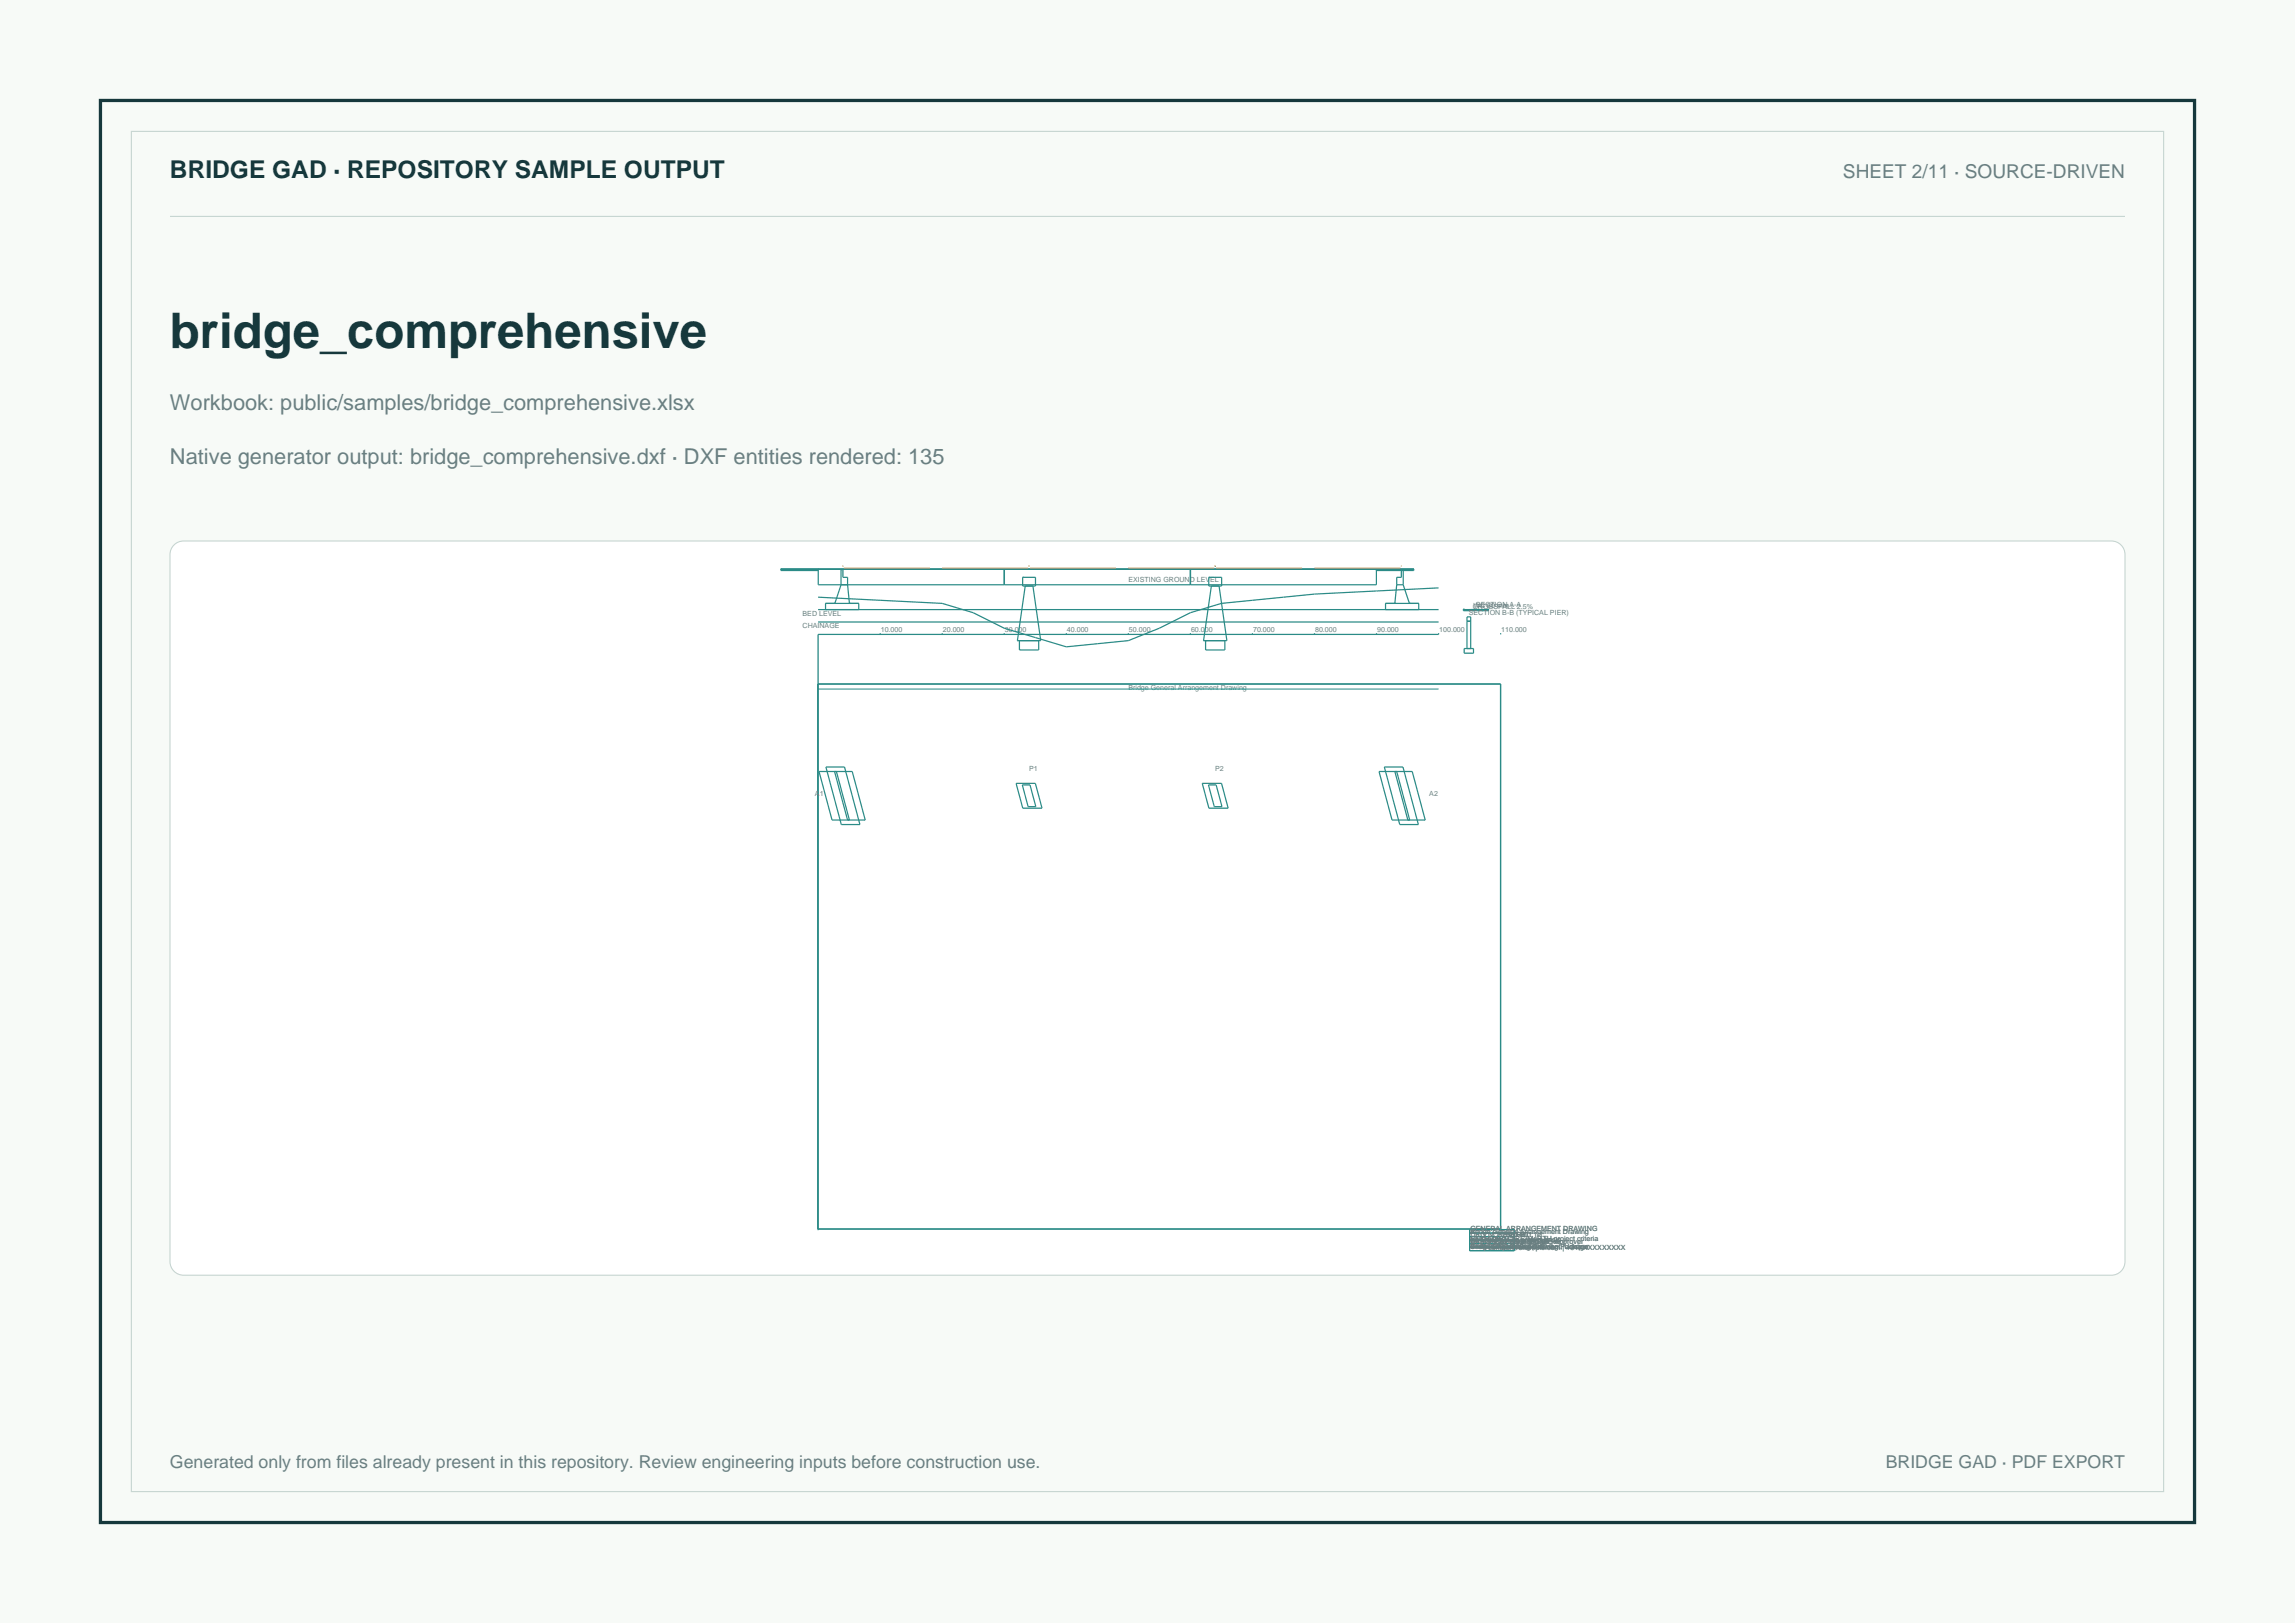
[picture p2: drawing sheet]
<svg xmlns="http://www.w3.org/2000/svg" width="297mm" height="210mm" viewBox="0 0 297 210" stroke-linecap="round" stroke-linejoin="round" font-family="sans-serif">
<defs><g id="words">
<text font-size="6.3" fill="#16383c" x="22" y="45">bridge_comprehensive</text>
<text font-size="3.2" fill="#16383c" x="22" y="23">BRIDGE GAD · REPOSITORY SAMPLE OUTPUT</text>
<g font-size="2.8" fill="#6a7f81">
<text x="22" y="53">Workbook: public/samples/bridge_comprehensive.xlsx</text>
<text x="22" y="60">Native generator output: bridge_comprehensive.dxf · DXF entities rendered: 135</text>
</g>
<text font-size="2.5" fill="#6a7f81" x="238.5" y="23">SHEET 2/11 · SOURCE-DRIVEN</text>
<g font-size="2.3" fill="#6a7f81">
<text x="22" y="190">Generated only from files already present in this repository. Review engineering inputs before construction use.</text>
<text x="244" y="190">BRIDGE GAD · PDF EXPORT</text>
</g>
<g font-size=".9" fill="#6a7f81">
<text x="146" y="75.3">EXISTING GROUND LEVEL</text>
<text x="103.9" y="79.7">BED LEVEL</text>
<text x="103.9" y="81.3">CHAINAGE</text>
<text x="114" y="81.8">10.000</text>
<text x="122" y="81.8">20.000</text>
<text x="130" y="81.8">30.000</text>
<text x="138.1" y="81.8">40.000</text>
<text x="146.1" y="81.8">50.000</text>
<text x="154.1" y="81.8">60.000</text>
<text x="162.2" y="81.8">70.000</text>
<text x="170.2" y="81.8">80.000</text>
<text x="178.2" y="81.8">90.000</text>
<text x="186.3" y="81.8">100.000</text>
<text x="190.1" y="79.6">SECTION B-B (TYPICAL PIER)</text>
<text x="190.6" y="78.8">CROSSFALL 2.5%</text>
<text x="190.7" y="78.7">WC 50 mm</text>
<text x="191" y="78.6">SECTION A-A</text>
<text x="194.3" y="81.8">110.000</text>
<text x="146" y="89.3">Bridge General Arrangement Drawing</text>
<text x="133.2" y="99.7">P1</text>
<text x="157.3" y="99.7">P2</text>
<text x="105.5" y="103">A1</text>
<text x="185" y="103">A2</text>
<text x="190.3" y="159.2">GENERAL ARRANGEMENT DRAWING</text>
<text x="190.3" y="159.7">Bridge General Arrangement Drawing</text>
<text x="190.3" y="160.1">DRG NO: GAD-001</text>
<text x="190.3" y="160.6">STANDARD: IRC/MoRTH project criteria</text>
<text x="190.3" y="160.7">LIVE LOAD: To project basis</text>
<text x="190.3" y="160.8">BEARING: As per design</text>
<text x="190.3" y="161">DRAWN BY: Design Cell</text>
<text x="190.3" y="161.5">Bridge GAD Generator</text>
<text x="190.3" y="161.6">Bridge Engineering Drawing Package</text>
<text x="190.3" y="161.6">Scale 1:100.0 / Sec 1:50.0</text>
<text x="192.2" y="161">CHECKED BY: Checker</text>
<text x="192.6" y="161.6">303 Vallabh Apartment, Udaipur</text>
<text x="192.6" y="161.7">contact@example.com | +91XXXXXXXXXX</text>
<text x="193.9" y="160.1">REV: R0</text>
<text x="194.1" y="161">APPROVED BY: Approver</text>
<text x="194.9" y="160.1">SHEET: 1/1</text>
</g>
</g></defs>
<path d="M0 0h297v210h-297z" fill-rule="evenodd" fill="#f7faf7"/>
<path d="M13 13h271v184h-271z" fill="none" stroke="#16383c" stroke-width=".42"/>
<path d="M17 17h263v176h-263zM22 28h253" fill="none" stroke="#c5d4d0" stroke-width=".14"/>
<path d="M22.5 70.5l.8-.4 .5-.1h249.4a1.76 1.76 0 0 1 1.8 1.8v91.4a1.76 1.76 0 0 1-1.8 1.8h-249.4a1.76 1.76 0 0 1-1.8-1.8v-91.4l.1-.5z" fill-rule="evenodd" fill="#fff" stroke="#c5d4d0" stroke-width=".14"/>
<g fill="none" stroke="#2b8b87" stroke-width=".16">
<path d="M101 73.7l82-.1h-82l.1 .2h4.8v-.1M101.1 73.7h.1M105.9 78.9h80.3M105.9 73.7h.1M105.9 73.7v2h24v-2M106.8 78.9v-.8h4.3v.8M108 78.1h.1M108 78.1l.8-2.4v-2h.3v1h.6v1l.2 2.4M109.9 78.1h.1M130 73.7h.1M130 73.7v2h24v-2M132.3 74.7h.1"/>
<path d="M132.3 74.7h1.7v1.1h-1.7zM132.7 75.8l-1 7.1M133.7 75.8l1 7.1h-3M154.1 73.7h.1M154.1 73.7v2h24v-2M156.4 74.7h.1M156.4 74.7h1.7v1.1h-1.7zM156.8 75.8l-1 7.1M157.8 75.8l1 7.1h-3M178.1 73.7h.1M179.3 78.9v-.8h4.3v.8M180.5 78.1h.1"/>
<path d="M180.8 75.7h.8M180.8 75.7v-1h.6v-1h.2v2M180.8 75.7l-.3 2.4M181.6 75.7l.8 2.4M182.4 78.1h.1M183 73.7v.1h-4.9M186.2 76.1l-16.1 .8-12 1.2-4 1.2-4.1 2-4 1.6-8 .8-8-2.4-4.1-2-4-1.2-16-.8M189.4 78.9h3.2M189.5 78.9v-.1h-.1v.2h3.2v-.2h-.1v.1M189.5 78.9h3M105.8 88.5h88.4v70.5h-88.4zM105.8 88.5h88.4v70.5"/>
<path d="M105.9 80.5h80.3M106 99.8h4.3l1.7 6.3h-4.3zM106.9 99.2h2.4l2 7.5h-2.4zM108 99.8l1.7 6.3M108.2 99.8l1.7 6.3M113.9 81.9v.2M121.9 81.9v.2M130 81.9v.2M131.7 82.9h.1M131.9 82.9h.1M131.9 82.9v1.2h2.5v-1.2M138 81.9v.2"/>
<path d="M146 81.9v.2M154.1 81.9v.2M155.8 82.9h.1M156 82.9h.1M156 82.9v1.2h2.5v-1.2M162.1 81.9v.2M170.1 81.9v.2M178.1 81.9v.2M178.5 99.8h4.3l1.6 6.3h-4.3zM179.2 99.2h2.4l2 7.5h-2.5zM180.5 99.8l1.7 6.3M180.8 99.8l1.6 6.3"/>
<path d="M186.2 81.9v.2h-80.3v77.1M189.5 83.9h1.2v.6h-1.2zM189.8 83.9v-4.1h.5v4.1M189.8 80.4h.5M194.2 81.9v.2M131.5 101.4h2.5l.9 3.2h-2.5zM132.3 101.6h1l.7 2.8h-.9zM155.6 101.4h2.5l.8 3.2h-2.5zM156.4 101.6h1l.7 2.8h-1zM190.2 159.1h5.8v2.7h-5.8zM190.2 159.5h5.8M190.2 160h5.8"/>
<path d="M190.2 160.5h5.8M190.2 160.9h5.8M190.2 161.4h5.8M192.1 160.9v.5M193.8 160v.5M194 160.9v.5M194.8 160v.5"/>
</g>
<path d="M109.1 73.2v.1M109.2 73.5h11.1M121.9 73.5h11.2M133.2 73.2v.1M133.3 73.5h11.1M146 73.5h11.1M157.3 73.2v.1M157.4 73.5h11.1M170.1 73.5h11.1M181.4 73.2v.1" fill="none" stroke="#d99846" stroke-width=".13"/>
<path d="M105.9 89.2h80.3M190.2 159.1h5.8v2.7h-5.8zM190.2 159.5h5.8M190.2 160h5.8M190.2 160.5h5.8M190.2 160.9h5.8M190.2 161.4h5.8M192.1 160.9v.5M193.8 160v.5M194 160.9v.5M194.8 160v.5" fill="none" stroke="#2b8b87" stroke-width=".13"/>
<use href="#words"/>
</svg>
